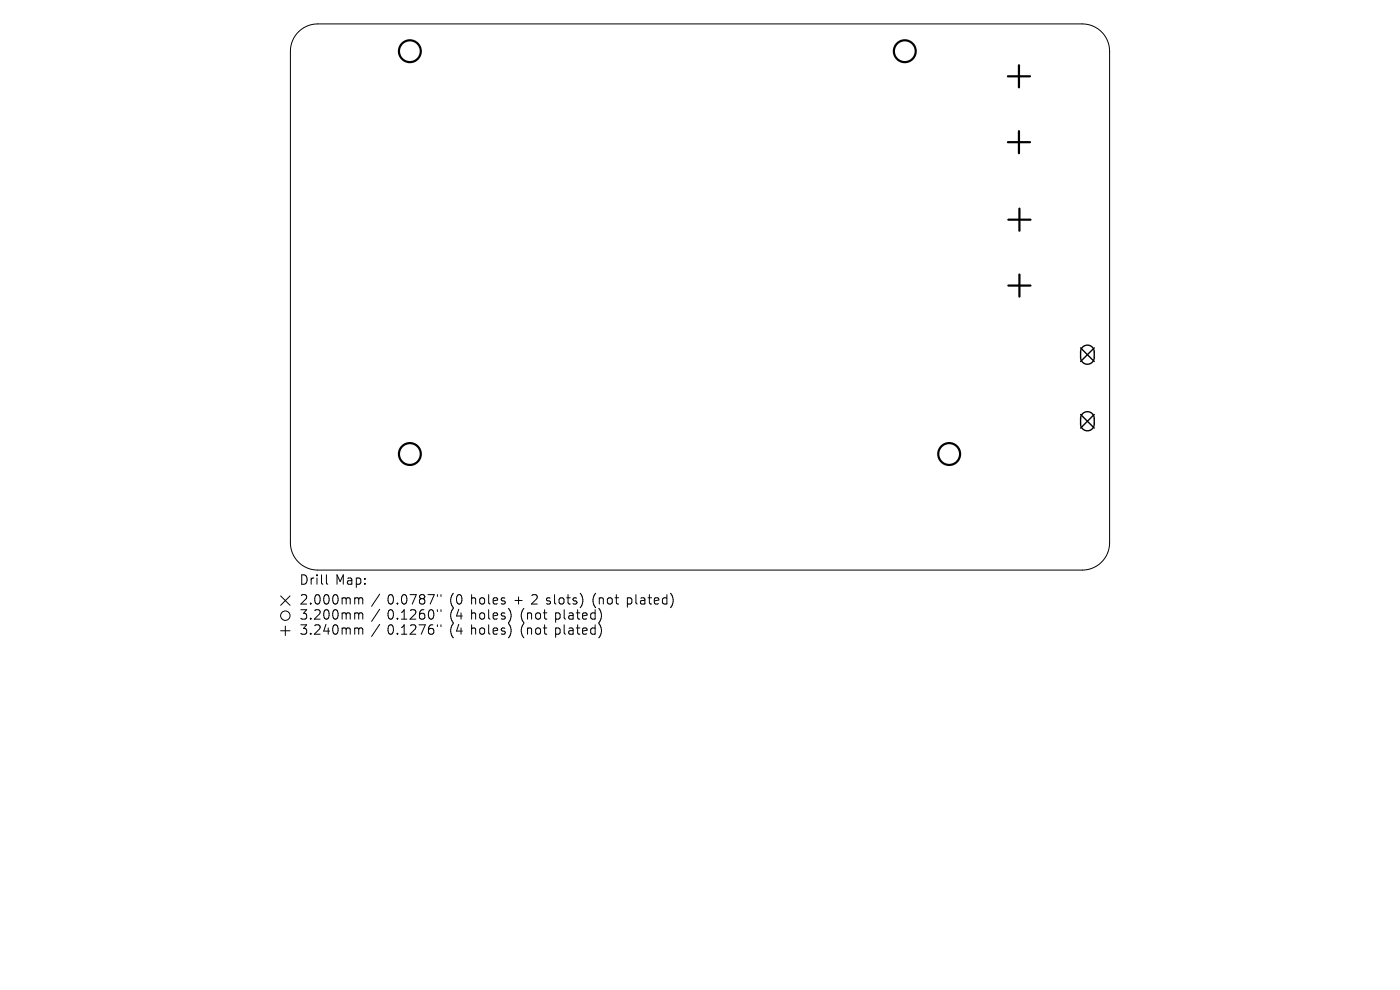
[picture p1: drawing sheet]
<svg xmlns="http://www.w3.org/2000/svg" width="297mm" height="210mm" viewBox="0 0 297 210" stroke-linecap="round" stroke-linejoin="round" font-family="sans-serif">
<defs><g id="words">
<g font-size="2.8">
<text x="63.5" y="124.5">Drill</text>
<text x="71.1" y="124.5">Map:</text>
<text x="63.5" y="128.7">2.000mm</text>
<text x="63.5" y="131.9">3.200mm</text>
<text x="82.1" y="128.7">0.0787&quot;</text>
<text x="82.1" y="131.9">0.1260&quot;</text>
<text x="95.4" y="128.7">(0</text>
<text x="95.4" y="131.9">(4</text>
<text x="100" y="128.7">holes</text>
<text x="100" y="131.9">holes)</text>
<text x="109.3" y="128.7">+</text>
<text x="110.6" y="131.9">(not</text>
<text x="113" y="128.7">2 slots)</text>
<text x="118" y="131.9">plated)</text>
<text x="126.1" y="128.7">(not</text>
<text x="133.5" y="128.7">plated)</text>
<text x="63.5" y="135.1">3.240mm</text>
<text x="82.1" y="135.1">0.1276&quot;</text>
<text x="95.4" y="135.1">(4</text>
<text x="100" y="135.1">holes)</text>
<text x="110.6" y="135.1">(not</text>
<text x="118" y="135.1">plated)</text>
</g>
</g></defs>
<g fill="none" stroke="#000" stroke-width=".21">
<path d="M63.4 6.7a5.8 5.8 0 0 1 4-1.6h162.2a5.8 5.8 0 0 1 5.8 5.8v104.2a5.8 5.8 0 0 1-5.8 5.8h-162.2a5.8 5.8 0 0 1-5.8-5.8v-104.2a5.8 5.8 0 0 1 1.8-4.2zM59.5 126.4l2 2M59.5 133.8h2M60.5 132.8v2M61.5 126.4l-2 2M69.2 121.9v1.8l.3 .2M75.8 126.8l.3 .3M75.8 130l.3 .3M75.8 133.2l.3 .3M76.1 127.1v1M76.1 130.3v1M76.1 133.5v1"/>
<path d="M76.1 127.1l.3-.3 .5 .1 .1 1.2M76.1 130.3l.3-.3 .5 .1 .1 1.2M76.1 133.5l.3-.3 .5 .1 .1 1.2M80.5 126l-1.7 2.6M80.5 129.2l-1.7 2.6M80.5 132.4l-1.7 2.6M92.8 126.1v.4M92.8 129.3v.4M92.8 132.5v.4M93.6 126.1v.4M93.6 129.3v.4M93.6 132.5v.4"/>
<path d="M108.3 129.9v1.3M108.3 133.1v1.3M127.1 132.3a2.35 2.35 0 0 1 0 2.9M127.5 129.9l.1 .9-.5 1.2"/>
<circle cx="60.5" cy="130.6" r="1"/>
</g>
<path d="M229.2 73.8l2.9 2.9M229.7 73.6a1.45 1.45 0 0 1 1.5-.3 1.45 1.45 0 0 1 .9 1.4v1.1a1.45 1.45 0 0 1-1.4 1.5 1.45 1.45 0 0 1-1.5-1.5l.1-1.4zM232.1 73.8l-2.9 2.9M229.2 87.9l2.9 2.9M229.7 87.8a1.45 1.45 0 0 1 1.5-.4 1.45 1.45 0 0 1 .9 1.4v1.1a1.45 1.45 0 0 1-1.4 1.5 1.45 1.45 0 0 1-1.5-1.5l.1-1.4zM232.1 87.9l-2.9 2.9" fill="none" stroke="#000" stroke-width=".29"/>
<g fill="none" stroke="#000" stroke-width=".46">
<circle cx="87" cy="10.9" r="2.32"/>
<circle cx="191.9" cy="10.9" r="2.32"/>
<circle cx="87" cy="96.3" r="2.32"/>
<circle cx="201.4" cy="96.3" r="2.32"/>
</g>
<path d="M213.8 16.2h4.7M216.2 13.8v4.7M213.8 30.2h4.7M216.2 27.8v4.7M213.9 46.6h4.7M216.3 44.3v4.6M216.3 58.2v4.7M213.9 60.6h4.7" fill="none" stroke="#000" stroke-width=".47"/>
<use href="#words"/>
</svg>
